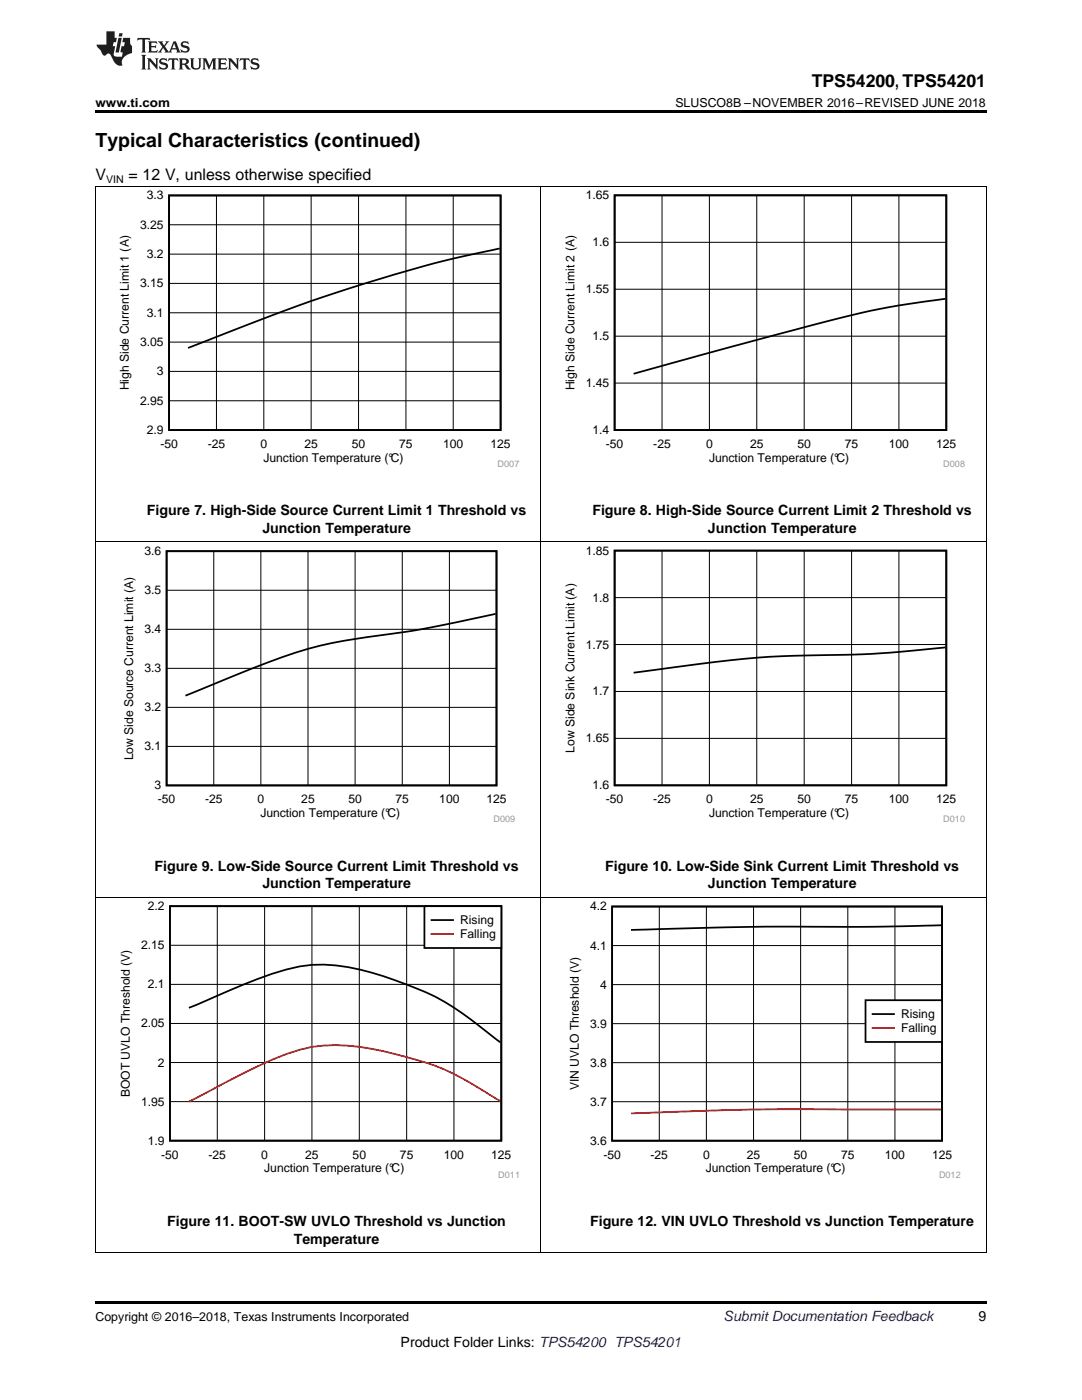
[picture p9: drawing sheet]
<svg xmlns="http://www.w3.org/2000/svg" width="216mm" height="279mm" viewBox="0 0 216 279" stroke-linecap="round" stroke-linejoin="round" font-family="sans-serif">
<defs><g id="words">
<text font-size="3.9" x="19" y="29.3">Typical Characteristics (continued)</text>
<text font-size="3.5" x="162" y="17.3">TPS54200, TPS54201</text>
<g font-size="3.2">
<text x="19" y="36">V</text>
<text x="25.6" y="36">= 12 V, unless otherwise specified</text>
</g>
<g font-size="2.8">
<text x="29.3" y="102.9">Figure 7. High-Side Source Current Limit 1 Threshold vs</text>
<text x="52.4" y="106.4">Junction Temperature</text>
<text x="118.2" y="102.9">Figure 8. High-Side Source Current Limit 2 Threshold vs</text>
<text x="141.3" y="106.4">Junction Temperature</text>
<text x="30.8" y="173.8">Figure 9. Low-Side Source Current Limit Threshold vs</text>
<text x="120.8" y="173.8">Figure 10. Low-Side Sink Current Limit Threshold vs</text>
<text x="52.4" y="177.3">Junction Temperature</text>
<text x="141.3" y="177.3">Junction Temperature</text>
<text x="33.4" y="244.7">Figure 11. BOOT-SW UVLO Threshold vs Junction</text>
<text x="117.8" y="244.7">Figure 12. VIN UVLO Threshold vs Junction Temperature</text>
<text x="58.6" y="248.2">Temperature</text>
<text x="195.3" y="263.6">9</text>
<text x="79.9" y="268.9">Product Folder Links: TPS54200 TPS54201</text>
</g>
<text font-size="2.8" fill="#0000c8" x="144.4" y="263.6">Submit Documentation Feedback</text>
<g font-size="2.5">
<text x="19" y="21.4">www.ti.com</text>
<text x="134.8" y="21.4">SLUSCO8B –NOVEMBER 2016–REVISED JUNE 2018</text>
<text x="19" y="263.6">Copyright © 2016–2018, Texas Instruments Incorporated</text>
</g>
<g font-size="2.4">
<text x="29.3" y="39.8">3.3</text>
<text x="116.9" y="39.8">1.65</text>
<text x="28" y="45.7">3.25</text>
<text x="29.3" y="51.5">3.2</text>
<text x="118.2" y="49.2">1.6</text>
<text x="28" y="57.4">3.15</text>
<text x="116.9" y="58.5">1.55</text>
<text x="29.3" y="63.2">3.1</text>
<text x="28" y="69.1">3.05</text>
<text x="118.2" y="67.9">1.5</text>
<text x="25.7" y="77.9" transform="rotate(-90 25.7 77.9)">High Side Current Limit 1 (A)</text>
<text x="31.3" y="74.9">3</text>
<text x="114.6" y="77.9" transform="rotate(-90 114.6 77.9)">High Side Current Limit 2 (A)</text>
<text x="116.9" y="77.2">1.45</text>
<text x="28" y="80.8">2.95</text>
<text x="29.3" y="86.6">2.9</text>
<text x="32" y="89.4">-50</text>
<text x="41.5" y="89.4">-25</text>
<text x="52" y="89.4">0</text>
<text x="60.8" y="89.4">25</text>
<text x="70.2" y="89.4">50</text>
<text x="79.7" y="89.4">75</text>
<text x="88.4" y="89.4">100</text>
<text x="97.9" y="89.4">125</text>
<text x="118.2" y="86.6">1.4</text>
<text x="120.9" y="89.4">-50</text>
<text x="130.4" y="89.4">-25</text>
<text x="140.9" y="89.4">0</text>
<text x="149.7" y="89.4">25</text>
<text x="159.1" y="89.4">50</text>
<text x="168.6" y="89.4">75</text>
<text x="177.4" y="89.4">100</text>
<text x="186.8" y="89.4">125</text>
<text x="52.6" y="92.2">Junction Temperature (°C)</text>
<text x="141.5" y="92.2">Junction Temperature (°C)</text>
<text x="28.8" y="110.8">3.6</text>
<text x="116.9" y="110.7">1.85</text>
<text x="28.8" y="118.6">3.5</text>
<text x="118.2" y="120.1">1.8</text>
<text x="28.8" y="126.4">3.4</text>
<text x="116.9" y="129.4">1.75</text>
<text x="28.8" y="134.2">3.3</text>
<text x="28.8" y="142">3.2</text>
<text x="118.2" y="138.8">1.7</text>
<text x="28.8" y="149.8">3.1</text>
<text x="116.9" y="148.2">1.65</text>
<text x="26.6" y="151.8" transform="rotate(-90 26.6 151.8)">Low Side Source Current Limit (A)</text>
<text x="114.6" y="150.2" transform="rotate(-90 114.6 150.2)">Low Side Sink Current Limit (A)</text>
<text x="30.8" y="157.5">3</text>
<text x="31.5" y="160.3">-50</text>
<text x="40.9" y="160.3">-25</text>
<text x="51.4" y="160.3">0</text>
<text x="60.1" y="160.3">25</text>
<text x="69.5" y="160.3">50</text>
<text x="78.9" y="160.3">75</text>
<text x="87.7" y="160.3">100</text>
<text x="97.1" y="160.3">125</text>
<text x="118.2" y="157.5">1.6</text>
<text x="120.9" y="160.3">-50</text>
<text x="130.4" y="160.3">-25</text>
<text x="140.9" y="160.3">0</text>
<text x="149.7" y="160.3">25</text>
<text x="159.1" y="160.3">50</text>
<text x="168.6" y="160.3">75</text>
<text x="177.4" y="160.3">100</text>
<text x="186.8" y="160.3">125</text>
<text x="52" y="163.1">Junction Temperature (°C)</text>
<text x="141.5" y="163.1">Junction Temperature (°C)</text>
<text x="29.5" y="181.6">2.2</text>
<text x="91.8" y="184.5">Rising</text>
<text x="117.7" y="181.7">4.2</text>
<text x="28.1" y="189.4">2.15</text>
<text x="91.8" y="187.2">Falling</text>
<text x="117.7" y="189.5">4.1</text>
<text x="29.5" y="197.2">2.1</text>
<text x="119.7" y="197.3">4</text>
<text x="179.8" y="203.2">Rising</text>
<text x="28.1" y="205.1">2.05</text>
<text x="117.7" y="205.1">3.9</text>
<text x="179.8" y="206">Falling</text>
<text x="31.5" y="212.8">2</text>
<text x="117.7" y="212.9">3.8</text>
<text x="25.9" y="219" transform="rotate(-90 25.9 219)">BOOT UVLO Threshold (V)</text>
<text x="28.1" y="220.6">1.95</text>
<text x="115.5" y="217.6" transform="rotate(-90 115.5 217.6)">VIN UVLO Threshold (V)</text>
<text x="117.7" y="220.7">3.7</text>
<text x="29.5" y="228.4">1.9</text>
<text x="32.2" y="231.2">-50</text>
<text x="41.6" y="231.2">-25</text>
<text x="52.1" y="231.2">0</text>
<text x="52.7" y="234">Junction Temperature (°C)</text>
<text x="60.9" y="231.2">25</text>
<text x="70.4" y="231.2">50</text>
<text x="79.8" y="231.2">75</text>
<text x="88.6" y="231.2">100</text>
<text x="98" y="231.2">125</text>
<text x="117.7" y="228.5">3.6</text>
<text x="120.4" y="231.2">-50</text>
<text x="129.8" y="231.2">-25</text>
<text x="140.3" y="231.2">0</text>
<text x="140.9" y="234">Junction Temperature (°C)</text>
<text x="149" y="231.2">25</text>
<text x="158.4" y="231.2">50</text>
<text x="167.8" y="231.2">75</text>
<text x="176.6" y="231.2">100</text>
<text x="186" y="231.2">125</text>
</g>
<text font-size="2.1" x="21.2" y="36.6">VIN</text>
<g font-size="1.8" fill="#999">
<text x="99.3" y="93.2">D007</text>
<text x="188.2" y="93.2">D008</text>
<text x="98.5" y="164.1">D009</text>
<text x="188.2" y="164.1">D010</text>
<text x="99.4" y="235">D011</text>
<text x="187.4" y="235">D012</text>
</g>
</g></defs>
<path d="M19 259.7h177.8v.5h-177.8z" fill="#000"/>
<path d="M19.1 179.1v70.9M107.9 179.1v70.9M196.8 179.1v70.9M19 249.9h177.8" fill="none" stroke="#000" stroke-width=".2"/>
<path d="M23.6 179.9h79.8v55.2h-79.8z" fill-rule="evenodd" fill="#fff"/>
<path d="M33.9 180.8h66.1v46.8h-66.1zM37.7 201.1l8.1-3.5a77.3 77.3 0 0 1 14-4.7 32.1 32.1 0 0 1 14.4 1.2l4.5 1.5a50.5 50.5 0 0 1 18.1 10.1l3 2.3" fill="none" stroke="#000" stroke-width=".35"/>
<path d="M33.9 196.5h66.1M33.9 188.7h66.1M43.4 180.8v46.9M52.8 180.8v46.9M62.2 180.8v46.9M71.7 180.8v46.9M81.1 180.8v46.9M90.6 180.8v46.9M33.9 219.9h66.1M33.9 212.1h66.1M33.9 204.3h66.1" fill="none" stroke="#000" stroke-width=".2"/>
<path d="M99.8 219.7a127.8 127.8 0 0 0-11.1-6.3 79.6 79.6 0 0 0-19.3-4.7 28.1 28.1 0 0 0-15.2 2.8l-5.6 2.7-10.9 5.7" fill="none" stroke="#f00" stroke-width=".35"/>
<path d="M84.7 180.8h15.3v8.4h-15.3z" fill-rule="evenodd" fill="#fff"/>
<path d="M84.7 180.8h15.3v8.4h-15.3zM86.1 183.6h4.3" fill="none" stroke="#000" stroke-width=".35"/>
<path d="M86.1 186.4h4.3" fill="none" stroke="#f00" stroke-width=".35"/>
<path d="M113.2 180h78.5v55.1h-78.5z" fill-rule="evenodd" fill="#fff"/>
<path d="M122.1 180.9h65.9v46.8h-65.9zM187.8 184.7a766.7 766.7 0 0 1-35.1 .2l-26.8 .7" fill="none" stroke="#000" stroke-width=".35"/>
<path d="M122.1 196.5h65.9M122.1 188.7h65.9M131.6 180.9v46.8M141 180.9v46.8M150.4 180.9v46.8M159.8 180.9v46.8M169.2 180.9v46.8M178.6 180.9v46.8M122.1 219.9h65.9M122.1 212.1h65.9M122.1 204.3h65.9" fill="none" stroke="#000" stroke-width=".2"/>
<path d="M187.8 221.4h-16.8a708.4 708.4 0 0 0-45.1 .8" fill="none" stroke="#f00" stroke-width=".35"/>
<path d="M172.7 199.6h15.3v8.3h-15.3z" fill-rule="evenodd" fill="#fff"/>
<path d="M172.7 199.6h15.3v8.3h-15.3zM174.1 202.4h4.3" fill="none" stroke="#000" stroke-width=".35"/>
<path d="M174.1 205.1h4.3" fill="none" stroke="#f00" stroke-width=".35"/>
<path d="M19.1 108.2v70.9M107.9 108.2v70.9M196.8 108.2v70.9M19 179h177.8" fill="none" stroke="#000" stroke-width=".2"/>
<path d="M24.3 109h78.5v55.2h-78.5z" fill-rule="evenodd" fill="#fff"/>
<path d="M33.2 110h65.9v46.7h-65.9zM98.9 122.5a268 268 0 0 1-27.9 5 81.1 81.1 0 0 0-20.4 5.8l-13.6 5.5" fill="none" stroke="#000" stroke-width=".35"/>
<path d="M33.2 117.8h65.9M42.7 110v46.8M52.1 110v46.8M61.5 110v46.8M70.9 110v46.8M80.3 110v46.8M89.7 110v46.8M33.2 133.4h65.9M33.2 125.6h65.9M33.2 149h65.9M33.2 141.2h65.9" fill="none" stroke="#000" stroke-width=".2"/>
<path d="M112.3 108.9h80.2v55.3h-80.2z" fill-rule="evenodd" fill="#fff"/>
<path d="M122.6 109.9h66.2v46.8h-66.2zM188.6 129.2a227.9 227.9 0 0 1-28 1.6 241.5 241.5 0 0 0-30.8 3l-3.4 .5" fill="none" stroke="#000" stroke-width=".35"/>
<g fill="none" stroke="#000" stroke-width=".2">
<path d="M19.1 37.2v71M107.9 37.2v71M196.8 37.2v71M19 108.1h177.8M122.6 119.3h66.2M132.1 109.9v46.8M141.6 109.9v46.8M151 109.9v46.8M160.5 109.9v46.8M169.9 109.9v46.8M179.4 109.9v46.8M122.6 138h66.2"/>
<path d="M122.6 128.6h66.2M122.6 147.4h66.2"/>
</g>
<path d="M23.4 38h80.2v55.3h-80.2z" fill-rule="evenodd" fill="#fff"/>
<path d="M33.7 39h66.2v46.8h-66.2zM99.7 49.6a309.4 309.4 0 0 0-54 16.7l-8.2 3.1" fill="none" stroke="#000" stroke-width=".35"/>
<g fill="none" stroke="#000" stroke-width=".2">
<path d="M43.2 39v46.8M52.6 39v46.8M62.1 39v46.8M71.5 39v46.8M81 39v46.8M90.4 39v46.8M33.7 56.6h66.2M33.7 50.7h66.2M33.7 44.9h66.2M33.7 80h66.2M33.7 74.1h66.2M33.7 68.3h66.2"/>
<path d="M33.7 62.4h66.2"/>
</g>
<path d="M112.3 38h80.2v55.3h-80.2z" fill-rule="evenodd" fill="#fff"/>
<path d="M122.6 39h66.2v46.8h-66.2zM188.6 59.6a176.3 176.3 0 0 0-30.4 6.3l-31.8 8.7" fill="none" stroke="#000" stroke-width=".35"/>
<path d="M19 37.2h177.8M132.1 39v46.8M141.6 39v46.8M151 39v46.8M160.5 39v46.8M169.9 39v46.8M179.4 39v46.8M122.6 57.7h66.2M122.6 48.4h66.2M122.6 76.5h66.2M122.6 67.1h66.2" fill="none" stroke="#000" stroke-width=".2"/>
<path d="M19 22h177.8v.5h-177.8z" fill="#000"/>
<g fill="#231f20">
<path d="M27.5 7.6l-.1 .5 .4-.2h.6v.1v2.1l-.2 .4h1l-.3-.4v-2.1l.1-.1h.5l.5 .2-.2-.5zM29.5 8.3l.2 .3v1.5l-.2 .4h1.8l.2-.6a1.04 1.04 0 0 1-1.3 .2v-.7h.6l.3 .2v-.6l-.3 .2h-.6v-.6l.8-.1 .4 .3-.2-.5zM31.5 8.3l.9 1.1-.9 1.1h.8l-.2-.2 .5-.7 .4 .7-.2 .2h1.5l-.1-.2 .1-.4h.9l.1 .4-.2 .2h1l-.3-.3-.7-1.9h-.5l-.9 2-.8-1 .9-1h-.8l.1 .3-.3 .5-.4-.6 .2-.2zM34.7 8.6l.4 1h-.7zM36.3 8.4a.63 .63 0 0 0-.2 .7 .63 .63 0 0 0 .6 .4l.6 .2 .1 .2a.75 .75 0 0 1-.7 .4 .75 .75 0 0 1-.6-.5l.1 .7 .1-.1a1.11 1.11 0 0 0 1.5-.6 1.13 1.13 0 0 0-1.2-.8l-.1-.4a1.04 1.04 0 0 1 1.2 .2l-.2-.5-.1 .1-.5-.2zM28.2 10.9l.2 .4v2.2l-.2 .4h1l-.3-.4v-2.2l.3-.4zM29.3 11.6l.3 .4v1.5l-.3 .4h.8l-.2-.4v-1.3l1.5 1.7v-1.9l.2-.4h-.7l.2 .4v.9l-1.1-1.3zM32 11.8a.62 .62 0 0 0-.2 .7 .62 .62 0 0 0 .6 .4l.6 .1 .1 .3a.76 .76 0 0 1-.7 .3 .76 .76 0 0 1-.6-.4l.1 .7 .1-.1a1.11 1.11 0 0 0 1.5-.6 1.13 1.13 0 0 0-1.2-.8l-.1-.4a1.04 1.04 0 0 1 1.2 .2l-.2-.6-.1 .1-.5-.1zM33.7 11.6l-.2 .6a.61 .61 0 0 1 .8-.3v1.6l-.2 .4h.9l-.2-.4v-1.6a.63 .63 0 0 1 .8 .3l-.2-.6zM35.6 11.6l.3 .4v1.5l-.3 .4h1l-.2-.2v-.8l.5 .2a.76 .76 0 0 0 1.2 .7l-1-1a.58 .58 0 0 0 .6-.5 .58 .58 0 0 0-.5-.6zM36.4 11.9h.1a.45 .45 0 0 1 .5 .1 .45 .45 0 0 1 .1 .5l-.7 .2zM37.9 11.6l.2 .2a2.17 2.17 0 0 0 .3 1.9 .99 .99 0 0 0 1.6-.6v-1.1l.2-.4h-.7l.2 .2a1.92 1.92 0 0 1-.2 1.8 .6 .6 0 0 1-.9-.5v-1.1l.2-.4zM40.4 11.6l.2 .4v1.5l-.2 .4h.7l-.2-.4v-1.4l.8 1.8 .8-1.8v1.4l-.2 .4h.9l-.2-.4v-1.5l.2-.4h-.8l-.6 1.5-.6-1.5zM43.4 11.6l.2 .4v1.5l-.2 .4h1.8l.2-.6a1.04 1.04 0 0 1-1.3 .1v-.6h.5l.4 .2v-.6l-.4 .2h-.5v-.7h.8l.3 .3-.1-.6zM45.5 11.6l.2 .4v1.5l-.2 .4h.7l-.2-.4v-1.3l1.5 1.7v-1.9l.2-.4h-.7l.2 .4v.9l-1.1-1.3zM47.9 11.6l-.1 .6a.61 .61 0 0 1 .8-.3v1.6l-.3 .4h1l-.3-.4 .1-1.6a.63 .63 0 0 1 .7 .3l-.1-.6zM50.2 11.8a.62 .62 0 0 0-.2 .7 .62 .62 0 0 0 .6 .4l.6 .1 .2 .3a.76 .76 0 0 1-.8 .3 .76 .76 0 0 1-.6-.4l.1 .7 .2-.1a1.11 1.11 0 0 0 1.5-.6 1.13 1.13 0 0 0-1.3-.8l-.1-.4a1.04 1.04 0 0 1 1.2 .2l-.1-.6-.2 .1-.5-.1z"/>
<path d="M21.2 6.3v2.6h-1.9l.1 .4 .7 .9a.91 .91 0 0 0 1 .8 .56 .56 0 0 1 .5-.3 .56 .56 0 0 1 .5 .3l.4 .8a1.53 1.53 0 0 0 1.9 1.2 1.54 1.54 0 0 1 1-2.1l.9-.3v-1.4a1.52 1.52 0 0 1-.3-1.6h-1.4l-.2 .8h.5l-.2 .8h-.4l-.2 1v.2l.4 .1-.2 .8a1.93 1.93 0 0 1-1.6-.3l.3-1.8h-.5l.2-.8h.4l.2-.8h-.4v-1.3zM23.6 7.6l-.6 2.9h.7l.6-2.9zM23.8 6.6l-.1 .7h.6l.2-.7z"/>
</g>
<use href="#words"/>
</svg>
